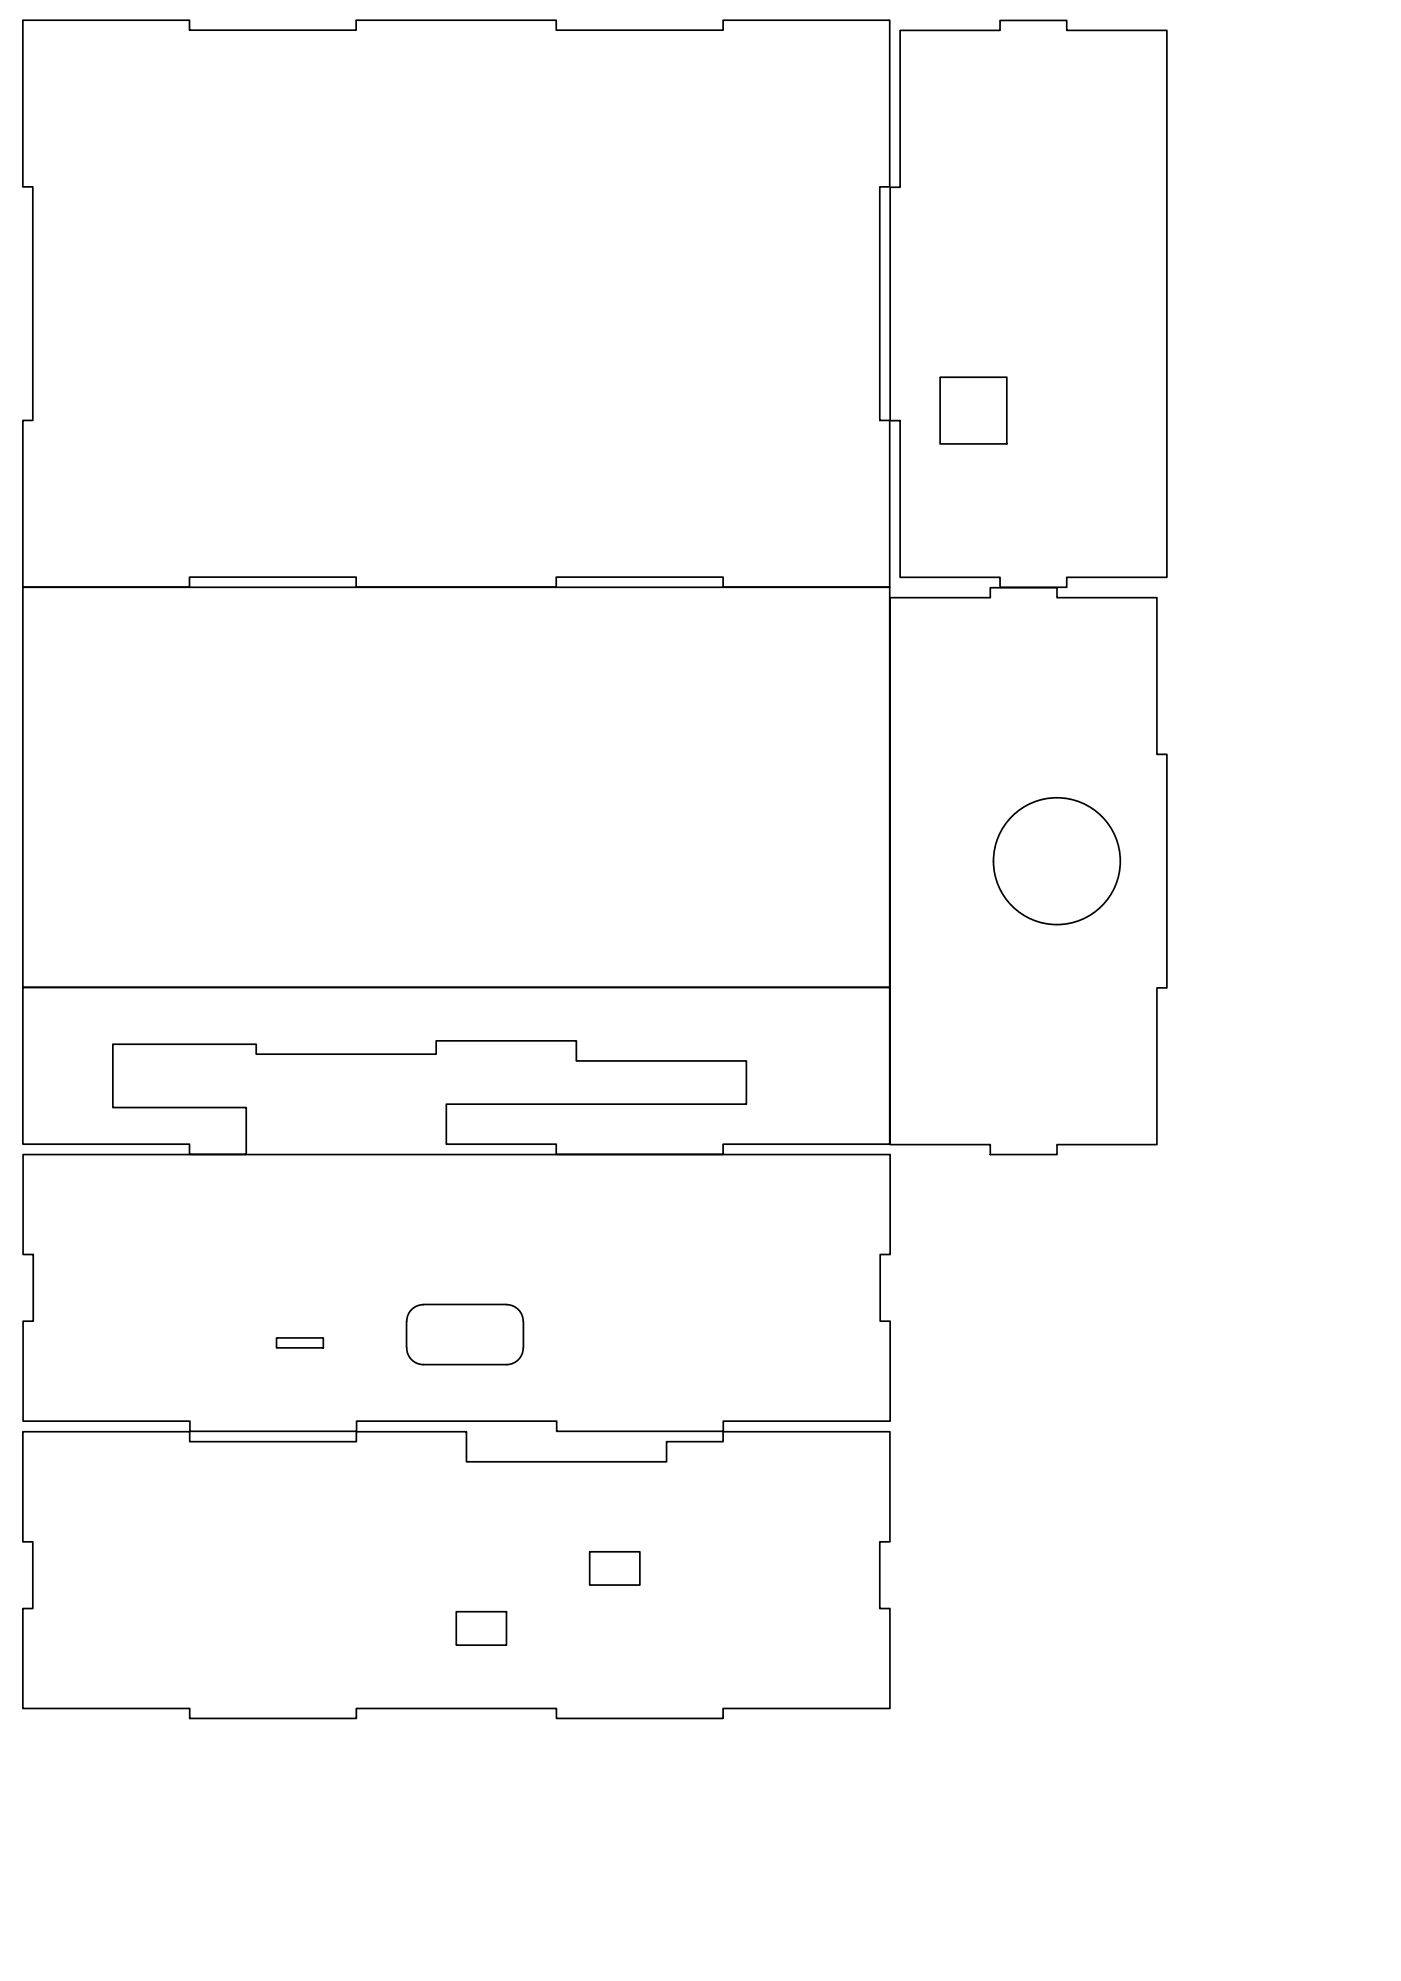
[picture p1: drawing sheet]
<svg xmlns="http://www.w3.org/2000/svg" width="420mm" height="594mm" viewBox="0 0 420 594" stroke-linecap="round" stroke-linejoin="round" font-family="sans-serif">
<!-- layer: Visible (ANSI) -->
<g fill="none" stroke="#000" stroke-width=".51">
<path d="M6.9 6.1h49.9v3h50v-3h60v3h50.1v-3h49.9v49.9h-3v70.1h3v50h-49.9v-3h-50.1v3h-60v-3h-50v3h-49.9v-50h2.9v-70.1h-2.9zM269.9 9.1h30v-3h20v3h30v164h-30v3h-20v-3h-30v-47h-2.9v-69.9h2.9zM281.9 113.1h20v20h-20zM6.9 176.1h259.9v120h-259.9zM267 179.2h30v-3h20v3h30v47h2.9v70.1h-2.9v47h-30v2.9h-20v-2.9h-30zM6.9 296.1h259.9v47h-49.9v3.1h-50.1v-3.1h-32.9v-12h89.9v-12.9h-51v-6.1h-42v4h-54v-2.9h-43v18.9h40.1v14.1h-17.1v-3.1h-49.9zM6.9 346.2h260.1v30h-3v20h3v30h-50.1v3h-50v-3h-60v3h-49.9v-3h-50.1v-30h3.1v-20h-3.1zM121.9 396.2v8M126.9 391.2h25.1M127 391.3a5 5 0 0 0-5 4.9M151.9 391.3a5 5 0 0 1 5 4.9M157 396.2v8"/>
<path d="M82.9 401.2h14.1v3h-14.1zM122 404.2a5 5 0 0 0 5 5h25M156.9 404.2a5 5 0 0 1-5 5M6.9 429.4h50v2.9h50v-2.9h33v9h60v-6.1h17v-2.9h50v33h-3.1v20h3.1v30h-50v2.9h-50v-2.9h-60v2.9h-50v-2.9h-50v-30h2.9v-20h-2.9zM176.8 465.4h15.1v9.9h-15.1zM136.8 483.3h15.1v10.1h-15.1z"/>
<circle cx="317" cy="258.3" r="19"/>
</g>
</svg>
